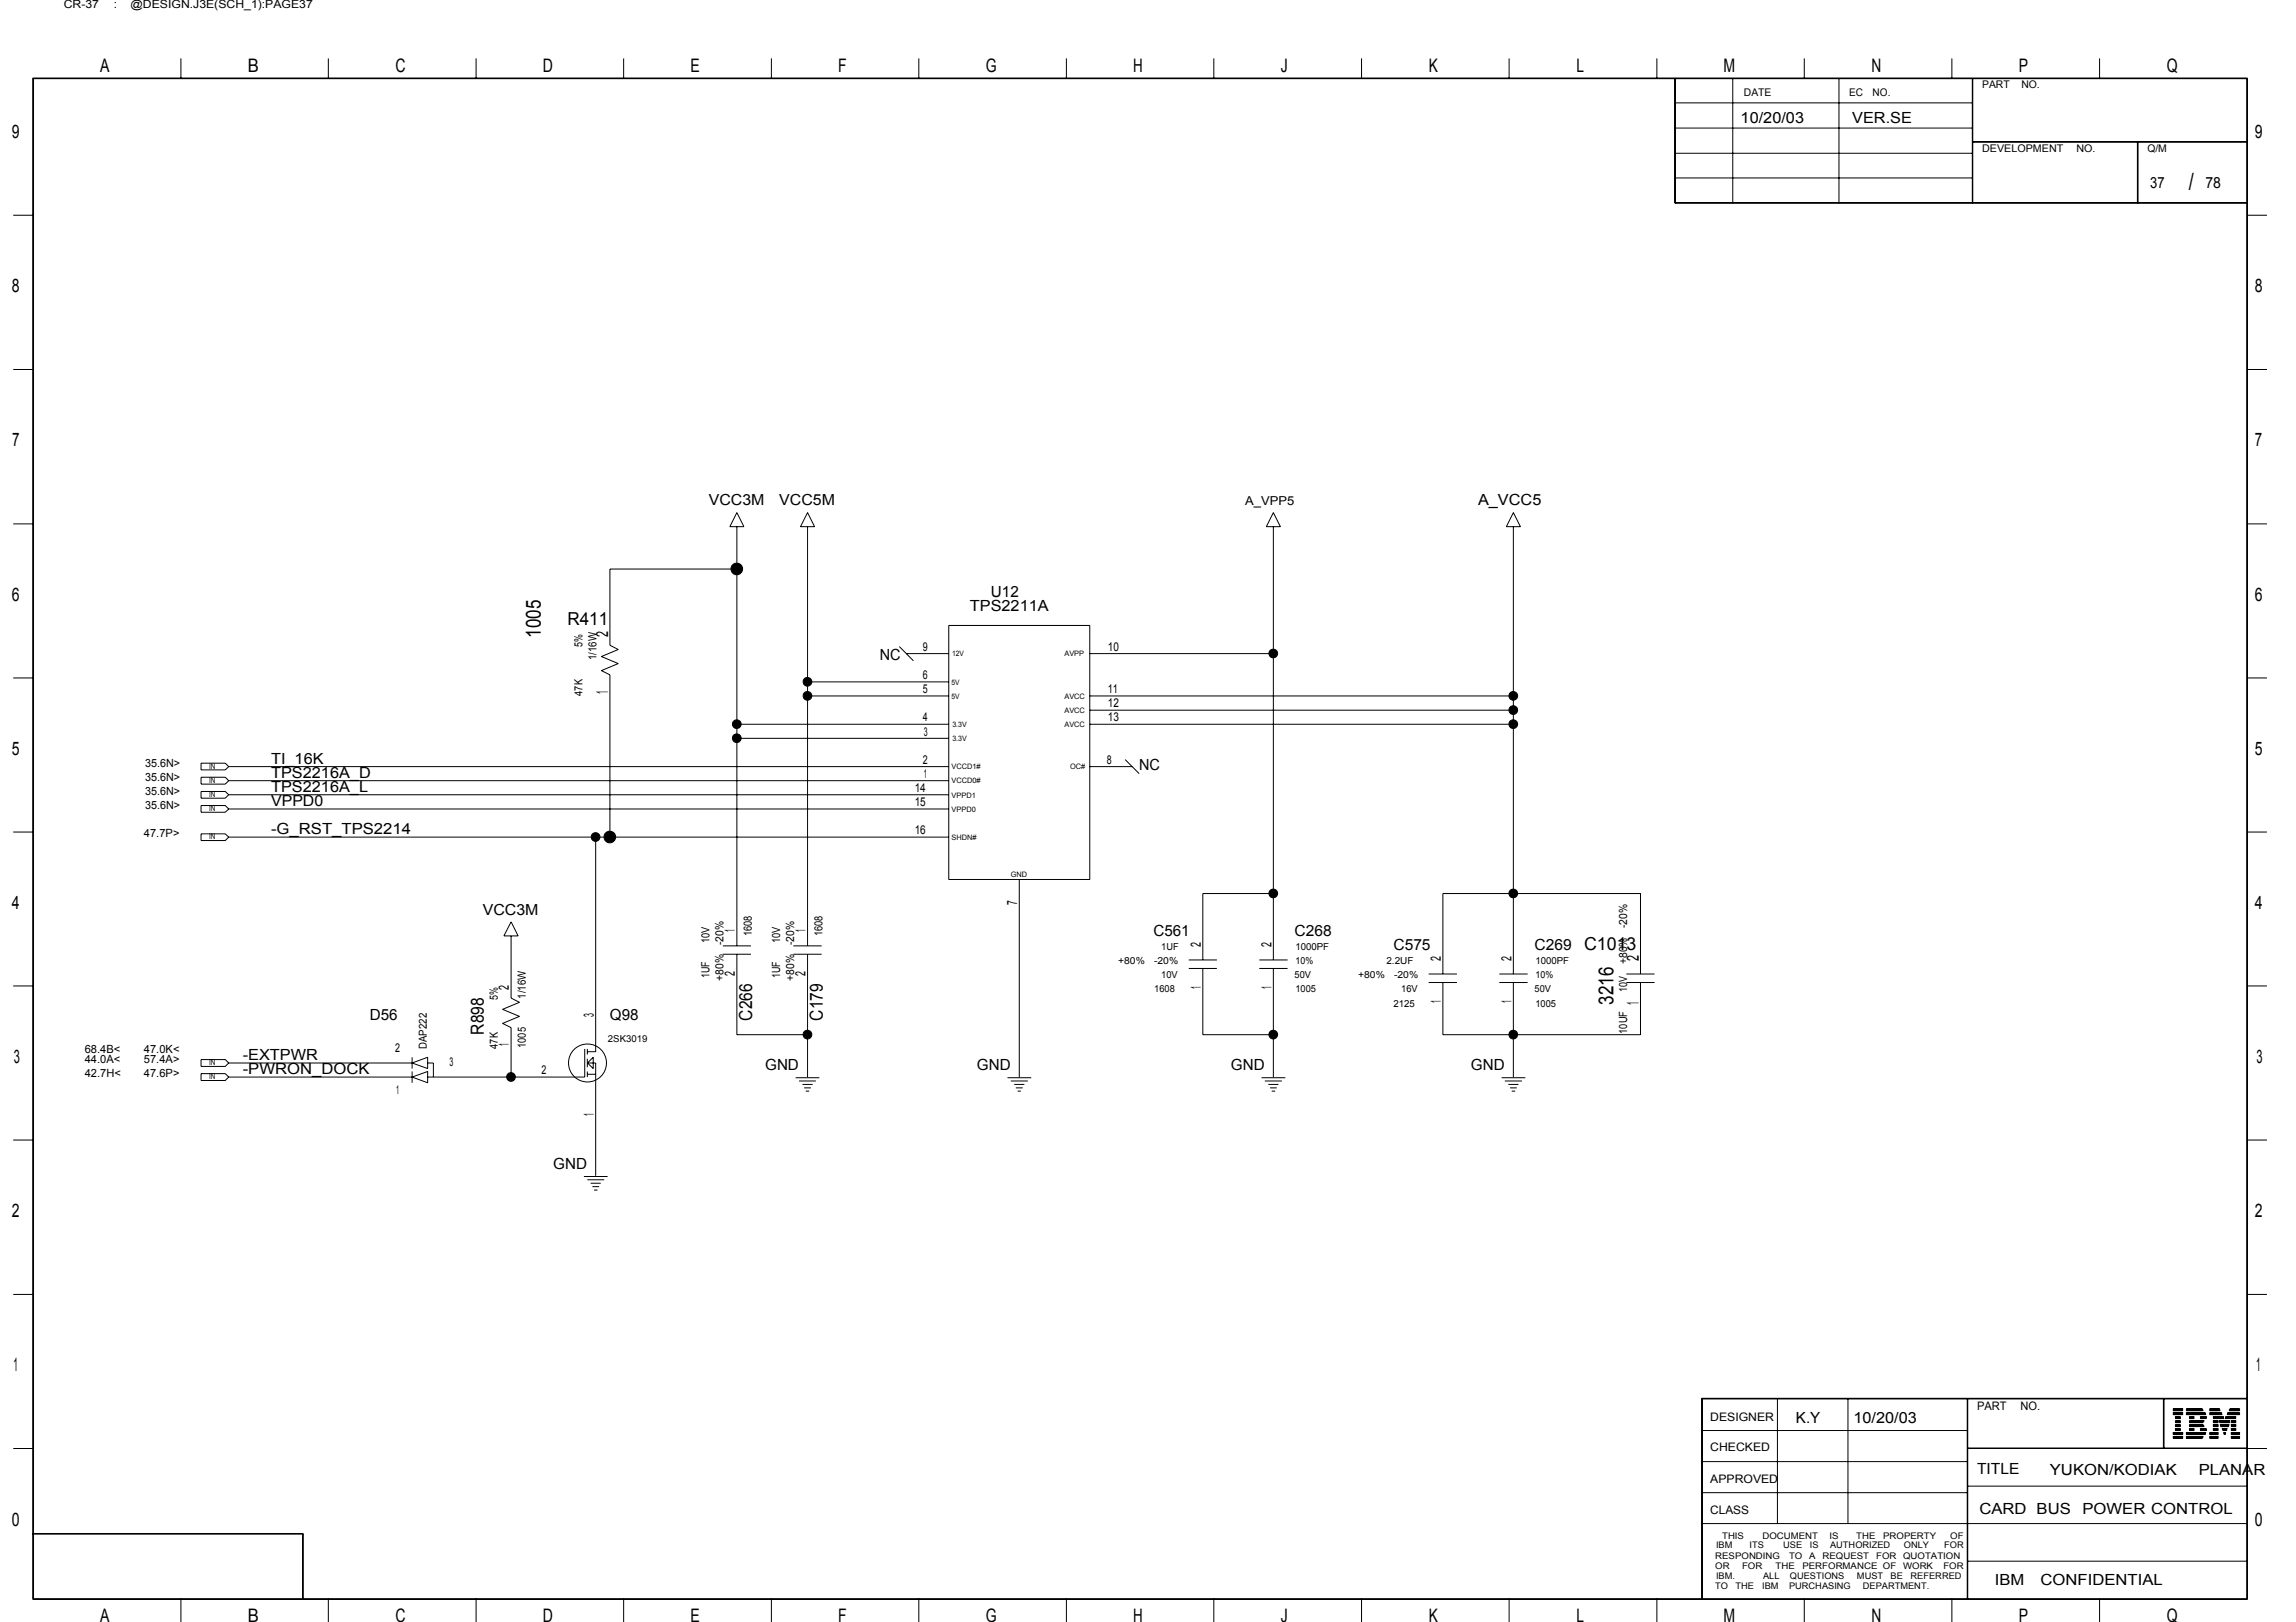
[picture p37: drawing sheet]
<svg xmlns="http://www.w3.org/2000/svg" width="297mm" height="210mm" viewBox="0 0 297 210" stroke-linecap="round" stroke-linejoin="round" font-family="sans-serif">
<defs><g id="words">
<text font-size="3.1" x="283.2" y="24.6">/</text>
<g font-size="2.7">
<text x="70" y="82.5" transform="rotate(-90 70 82.5)">1005</text>
<text x="208.8" y="130" transform="rotate(-90 208.8 130)">3216</text>
</g>
<g font-size="2.4">
<text x="13" y="9.4">A</text>
<text x="32" y="9.4">B</text>
<text x="51.2" y="9.4">C</text>
<text x="70.2" y="9.4">D</text>
<text x="89.3" y="9.4">E</text>
<text x="108.4" y="9.4">F</text>
<text x="127.5" y="9.4">G</text>
<text x="146.6" y="9.4">H</text>
<text x="165.7" y="9.4">J</text>
<text x="184.8" y="9.4">K</text>
<text x="203.9" y="9.4">L</text>
<text x="223" y="9.4">M</text>
<text x="242.1" y="9.4">N</text>
<text x="261.2" y="9.4">P</text>
<text x="280.3" y="9.4">Q</text>
<text x="1.5" y="17.9">9</text>
<text x="291.7" y="17.9">9</text>
<text x="1.5" y="37.8">8</text>
<text x="291.7" y="37.8">8</text>
<text x="1.6" y="57.8">7</text>
<text x="291.7" y="57.8">7</text>
<text x="1.5" y="77.7">6</text>
<text x="291.7" y="77.7">6</text>
<text x="1.5" y="97.7">5</text>
<text x="291.7" y="97.7">5</text>
<text x="1.5" y="117.6">4</text>
<text x="291.7" y="117.6">4</text>
<text x="1.8" y="137.5">3</text>
<text x="291.9" y="137.5">3</text>
<text x="1.5" y="157.5">2</text>
<text x="291.7" y="157.5">2</text>
<text x="1.8" y="177.5">1</text>
<text x="291.9" y="177.5">1</text>
<text x="1.5" y="197.4">0</text>
<text x="291.7" y="197.4">0</text>
<text x="13" y="209.9">A</text>
<text x="32" y="209.9">B</text>
<text x="51.2" y="209.9">C</text>
<text x="70.2" y="209.9">D</text>
<text x="89.3" y="209.9">E</text>
<text x="108.4" y="209.9">F</text>
<text x="127.5" y="209.9">G</text>
<text x="146.6" y="209.9">H</text>
<text x="165.7" y="209.9">J</text>
<text x="184.8" y="209.9">K</text>
<text x="203.9" y="209.9">L</text>
<text x="223" y="209.9">M</text>
<text x="242.1" y="209.9">N</text>
<text x="261.2" y="209.9">P</text>
<text x="280.3" y="209.9">Q</text>
</g>
<g font-size="2.3">
<text x="73.4" y="80.9">R411</text>
<text x="204.9" y="123">C1013</text>
<text x="62.6" y="133.9" transform="rotate(-90 62.6 133.9)">R898</text>
<text x="97.3" y="132.1" transform="rotate(-90 97.3 132.1)">C266</text>
<text x="106.4" y="132.1" transform="rotate(-90 106.4 132.1)">C179</text>
</g>
<g font-size="2.2">
<text x="78.7" y="82.4" transform="rotate(-90 78.7 82.4)">2</text>
<text x="78.7" y="89.8" transform="rotate(-90 78.7 89.8)">1</text>
<text x="212" y="124.4" transform="rotate(-90 212 124.4)">2</text>
<text x="212" y="130" transform="rotate(-90 212 130)">1</text>
</g>
<g font-size="2">
<text x="225.2" y="15.9">10/20/03</text>
<text x="239.6" y="15.9">VER.SE</text>
<text x="278.2" y="24.3">37</text>
<text x="285.3" y="24.3">78</text>
<text x="91.7" y="65.4">VCC3M</text>
<text x="100.8" y="65.4">VCC5M</text>
<text x="191.2" y="65.4">A_VCC5</text>
<text x="128.2" y="77.3">U12</text>
<text x="125.5" y="79.1">TPS2211A</text>
<text x="113.8" y="85.4">NC</text>
<text x="35.1" y="98.8">TI_16K</text>
<text x="35.1" y="100.6">TPS2216A_D</text>
<text x="147.4" y="99.6">NC</text>
<text x="35.1" y="104.3">VPPD0</text>
<text x="35.1" y="102.5">TPS2216A_L</text>
<text x="35.1" y="107.9">-G_RST_TPS2214</text>
<text x="62.5" y="118.4">VCC3M</text>
<text x="149.2" y="121.1">C561</text>
<text x="167.5" y="121.1">C268</text>
<text x="180.3" y="122.9">C575</text>
<text x="198.5" y="122.9">C269</text>
<text x="31.4" y="137.2">-EXTPWR</text>
<text x="47.9" y="132.1">D56</text>
<text x="78.9" y="132.1">Q98</text>
<text x="31.4" y="139">-PWRON_DOCK</text>
<text x="99" y="138.5">GND</text>
<text x="126.4" y="138.5">GND</text>
<text x="159.3" y="138.5">GND</text>
<text x="190.3" y="138.5">GND</text>
<text x="71.6" y="151.2">GND</text>
<text x="232.3" y="184.1">K.Y</text>
<text x="239.8" y="184.1">10/20/03</text>
<text x="255.8" y="190.8">TITLE</text>
<text x="265.2" y="190.9">YUKON/KODIAK</text>
<text x="284.5" y="190.9">PLANAR</text>
<text x="256.1" y="196">CARD BUS</text>
<text x="269.4" y="196">POWER CONTROL</text>
<text x="258.1" y="205.1">IBM</text>
<text x="264" y="205.1">CONFIDENTIAL</text>
</g>
<g font-size="1.8">
<text x="131.6" y="117.2" transform="rotate(-90 131.6 117.2)">7</text>
<text x="95.1" y="120.6" transform="rotate(-90 95.1 120.6)">1</text>
<text x="104.2" y="120.6" transform="rotate(-90 104.2 120.6)">1</text>
<text x="155.4" y="122.6" transform="rotate(-90 155.4 122.6)">2</text>
<text x="164.5" y="122.6" transform="rotate(-90 164.5 122.6)">2</text>
<text x="186.4" y="124.4" transform="rotate(-90 186.4 124.4)">2</text>
<text x="195.5" y="124.4" transform="rotate(-90 195.5 124.4)">2</text>
<text x="65.8" y="128.1" transform="rotate(-90 65.8 128.1)">2</text>
<text x="76.8" y="131.6" transform="rotate(-90 76.8 131.6)">3</text>
<text x="95.1" y="126.3" transform="rotate(-90 95.1 126.3)">2</text>
<text x="104.2" y="126.3" transform="rotate(-90 104.2 126.3)">2</text>
<text x="155.4" y="128" transform="rotate(-90 155.4 128)">1</text>
<text x="164.5" y="128" transform="rotate(-90 164.5 128)">1</text>
<text x="186.4" y="129.8" transform="rotate(-90 186.4 129.8)">1</text>
<text x="195.5" y="129.8" transform="rotate(-90 195.5 129.8)">1</text>
<text x="65.8" y="135.3" transform="rotate(-90 65.8 135.3)">1</text>
<text x="76.8" y="144.4" transform="rotate(-90 76.8 144.4)">1</text>
</g>
<g font-size="1.6">
<text x="161.1" y="65.4">A_VPP5</text>
<text x="119.4" y="84.2">9</text>
<text x="119.4" y="87.9">6</text>
<text x="119.4" y="89.7">5</text>
<text x="143.3" y="89.7">11</text>
<text x="143.3" y="84.2">10</text>
<text x="119.4" y="93.4">4</text>
<text x="119.5" y="95.2">3</text>
<text x="143.3" y="93.4">13</text>
<text x="143.3" y="91.5">12</text>
<text x="119.4" y="98.8">2</text>
<text x="119.5" y="100.7">1</text>
<text x="143.2" y="98.8">8</text>
<text x="118.3" y="108">16</text>
<text x="118.3" y="104.3">15</text>
<text x="118.3" y="102.5">14</text>
<text x="51.1" y="136.1">2</text>
<text x="58.1" y="137.9">3</text>
<text x="51.3" y="141.6">1</text>
<text x="70.1" y="139">2</text>
</g>
<g font-size="1.5">
<text x="8.3" y="1">CR-37</text>
<text x="14.7" y="1">:</text>
<text x="16.9" y="1">@DESIGN.J3E(SCH_1):PAGE37</text>
<text x="75.3" y="83.7" transform="rotate(-90 75.3 83.7)">5%</text>
<text x="77.2" y="85.4" transform="rotate(-90 77.2 85.4)">1/16W</text>
<text x="75.3" y="90.1" transform="rotate(-90 75.3 90.1)">47K</text>
<text x="18.8" y="99.2">35.6N&gt;</text>
<text x="18.8" y="101">35.6N&gt;</text>
<text x="18.8" y="104.7">35.6N&gt;</text>
<text x="18.8" y="102.8">35.6N&gt;</text>
<text x="18.6" y="108.3">47.7P&gt;</text>
<text x="91.8" y="122" transform="rotate(-90 91.8 122)">10V</text>
<text x="93.6" y="122.3" transform="rotate(-90 93.6 122.3)">-20%</text>
<text x="97.3" y="121.2" transform="rotate(-90 97.3 121.2)">1608</text>
<text x="100.9" y="122" transform="rotate(-90 100.9 122)">10V</text>
<text x="102.7" y="122.3" transform="rotate(-90 102.7 122.3)">-20%</text>
<text x="106.4" y="121.2" transform="rotate(-90 106.4 121.2)">1608</text>
<text x="210.5" y="124.8" transform="rotate(-90 210.5 124.8)">+80%</text>
<text x="210.5" y="120.1" transform="rotate(-90 210.5 120.1)">-20%</text>
<text x="64.4" y="129.3" transform="rotate(-90 64.4 129.3)">5%</text>
<text x="68" y="129.2" transform="rotate(-90 68 129.2)">1/16W</text>
<text x="91.8" y="126.6" transform="rotate(-90 91.8 126.6)">1UF</text>
<text x="93.6" y="126.9" transform="rotate(-90 93.6 126.9)">+80%</text>
<text x="100.9" y="126.6" transform="rotate(-90 100.9 126.6)">1UF</text>
<text x="102.7" y="126.9" transform="rotate(-90 102.7 126.9)">+80%</text>
<text x="210.5" y="128.3" transform="rotate(-90 210.5 128.3)">10V</text>
<text x="11" y="137.6">44.0A&lt;</text>
<text x="11" y="136.2">68.4B&lt;</text>
<text x="18.6" y="137.6">57.4A&gt;</text>
<text x="18.6" y="136.2">47.0K&lt;</text>
<text x="64.4" y="135.7" transform="rotate(-90 64.4 135.7)">47K</text>
<text x="68" y="135.6" transform="rotate(-90 68 135.6)">1005</text>
<text x="210.5" y="133.8" transform="rotate(-90 210.5 133.8)">10UF</text>
<text x="11" y="139.4">42.7H&lt;</text>
<text x="18.6" y="139.4">47.6P&gt;</text>
<text x="221.3" y="183.8">DESIGNER</text>
<text x="255.8" y="182.5">PART</text>
<text x="261.4" y="182.5">NO.</text>
<text x="221.3" y="191.9">APPROVED</text>
<text x="221.3" y="187.8">CHECKED</text>
<text x="221.3" y="195.9">CLASS</text>
</g>
<g font-size="1.4">
<text x="256.4" y="11.4">PART</text>
<text x="261.5" y="11.4">NO.</text>
<text x="225.6" y="12.4">DATE</text>
<text x="239.2" y="12.4">EC</text>
<text x="242.3" y="12.4">NO.</text>
<text x="256.4" y="19.7">DEVELOPMENT</text>
<text x="268.6" y="19.7">NO.</text>
<text x="277.8" y="19.7">Q/M</text>
<text x="55.2" y="135.7" transform="rotate(-90 55.2 135.7)">DAP222</text>
</g>
<g font-size="1.3">
<text x="144.6" y="124.8">+80%</text>
<text x="149.3" y="124.8">-20%</text>
<text x="150.2" y="123">1UF</text>
<text x="167.6" y="123">1000PF</text>
<text x="167.6" y="124.8">10%</text>
<text x="179.4" y="124.8">2.2UF</text>
<text x="198.6" y="124.8">1000PF</text>
<text x="149.3" y="128.4">1608</text>
<text x="150.2" y="126.6">10V</text>
<text x="167.5" y="126.6">50V</text>
<text x="167.6" y="128.4">1005</text>
<text x="175.7" y="126.6">+80%</text>
<text x="180.3" y="130.3">2125</text>
<text x="180.4" y="126.6">-20%</text>
<text x="181.3" y="128.4">16V</text>
<text x="198.5" y="128.4">50V</text>
<text x="198.6" y="126.6">10%</text>
<text x="198.6" y="130.3">1005</text>
</g>
<g font-size="1.2">
<text x="78.7" y="134.8">2SK3019</text>
<text x="221.9" y="203">OR</text>
<text x="221.9" y="201.7">RESPONDING</text>
<text x="222" y="200.4">IBM</text>
<text x="222.8" y="199.1">THIS</text>
<text x="225.4" y="203">FOR</text>
<text x="226.4" y="200.4">ITS</text>
<text x="228" y="199.1">DOCUMENT</text>
<text x="229.7" y="203">THE</text>
<text x="230.7" y="200.4">USE</text>
<text x="231.5" y="201.7">TO</text>
<text x="233.2" y="203">PERFORMANCE OF</text>
<text x="234.1" y="201.7">A</text>
<text x="234.2" y="200.4">IS</text>
<text x="235.8" y="201.7">REQUEST</text>
<text x="236.7" y="199.1">IS</text>
<text x="236.8" y="200.4">AUTHORIZED</text>
<text x="240.2" y="199.1">THE</text>
<text x="242.7" y="201.7">FOR</text>
<text x="243.6" y="199.1">PROPERTY</text>
<text x="246.2" y="203">WORK</text>
<text x="246.2" y="201.7">QUOTATION</text>
<text x="246.3" y="200.4">ONLY</text>
<text x="251.4" y="203">FOR</text>
<text x="251.5" y="200.4">FOR</text>
<text x="252.3" y="199.1">OF</text>
<text x="221.9" y="205.6">TO</text>
<text x="222" y="204.3">IBM.</text>
<text x="224.5" y="205.6">THE</text>
<text x="228" y="205.6">IBM</text>
<text x="228.1" y="204.3">ALL</text>
<text x="231.5" y="205.6">PURCHASING</text>
<text x="231.6" y="204.3">QUESTIONS</text>
<text x="240.2" y="204.3">MUST</text>
<text x="241" y="205.6">DEPARTMENT.</text>
<text x="244.6" y="204.3">BE</text>
<text x="247.2" y="204.3">REFERRED</text>
</g>
<g font-size="1">
<text x="123.1" y="88.6">5V</text>
<text x="123.2" y="84.9">12V</text>
<text x="137.7" y="84.9">AVPP</text>
<text x="123.1" y="90.4">5V</text>
<text x="123.2" y="95.9">3.3V</text>
<text x="123.2" y="94.1">3.3V</text>
<text x="137.7" y="94.1">AVCC</text>
<text x="137.7" y="92.2">AVCC</text>
<text x="137.7" y="90.4">AVCC</text>
<text x="27.1" y="101.3">IN</text>
<text x="27.1" y="99.5">IN</text>
<text x="123.1" y="101.4">VCCD0#</text>
<text x="123.1" y="99.5">VCCD1#</text>
<text x="138.4" y="99.5">OC#</text>
<text x="27.1" y="103.1">IN</text>
<text x="27.1" y="104.9">IN</text>
<text x="123.1" y="105">VPPD0</text>
<text x="123.1" y="103.2">VPPD1</text>
<text x="27.1" y="108.6">IN</text>
<text x="123.1" y="108.7">SHDN#</text>
<text x="130.8" y="113.4">GND</text>
<text x="27.1" y="137.8">IN</text>
<text x="27.1" y="139.7">IN</text>
</g>
</g></defs>
<g fill="none" stroke="#000" stroke-width=".13">
<path d="M4.2 10.1h286.6v196.9h-286.6zM4.3 10.2h286.4v196.7h-286.4zM23.4 7.6v2.5M42.5 7.6v2.5M61.6 7.6v2.5M80.7 7.6v2.5M99.8 7.6v2.5M118.9 7.6v2.5M138 7.6v2.5M157 7.6v2.5M176.1 7.6v2.5M195.2 7.6v2.5"/>
<path d="M214.4 7.6v2.5M216.7 10.1v16.2h74.1M216.7 19.8h38.5M216.7 16.6h38.5M216.7 13.3h38.5M216.7 10.1v16.2M224.2 10.1v16.2M233.4 7.6v2.5M237.9 10.1v16.2M252.5 7.6v2.5M255.2 10.1v16.2M255.2 18.4h35.6"/>
<path d="M255.2 18.3h35.6M271.6 7.6v2.5M276.5 18.4v7.9M276.6 18.4v7.9M1.7 27.9h2.5M216.7 26.2h74.1M216.7 23h38.5M290.8 27.9h2.5M1.7 47.8h2.5M290.8 47.8h2.5M1.7 67.8h2.5M95.3 66.3l.9 1.9h-1.8z"/>
<path d="M95.3 68.2v54.2M95.3 73.6h-16.4v9.9l1.1 .6-2.2 .9 2.2 .9-2.2 .9 1.1 .5v21M104.5 66.3l.9 1.9h-1.8zM104.5 68.2v54.2M164.7 66.3l.9 1.9h-1.8zM164.7 68.2v56M195.8 66.3l.9 1.9h-1.8zM195.8 68.2v57.8M290.8 67.8h2.5M1.7 87.7h2.5M26 98.8h3.1l.5 .4-.5 .4h-3.1zM29.6 99.2h93.1"/>
<path d="M95.3 93.7h27.4M95.3 95.5h27.4M104.5 88.2h18.2M104.5 90.1h18.2M116.3 83.7l1.9 1.8M117.3 84.6h5.4M122.7 80.9h18.3v32.9h-18.3zM141 84.6h23.7M141 90.1h54.8M141 93.7h54.8M141 99.2h5.5M141 91.9h54.8"/>
<path d="M145.6 98.3l1.8 1.8M290.8 87.7h2.5M1.7 107.7h2.5M26 107.9h3.1l.5 .4-.5 .5h-3.1zM26 100.6h3.1l.5 .4-.5 .5h-3.1zM26 102.4h3.1l.5 .4-.5 .5h-3.1zM26 104.2h3.1l.5 .5-.5 .4h-3.1zM29.6 101h93.1M29.6 102.8h93.1M29.6 104.7h93.1M29.6 108.3h93.1M66.1 119.3l.9 1.8h-1.8z"/>
<path d="M77.1 108.3v27.8h-1.1M131.9 113.8v25.6M164.7 115.6h-9.1v8.6M290.8 107.7h2.5M1.7 127.6h2.5M26 137.1h3.1l.5 .5-.5 .4h-3.1zM26 138.9h3.1l.5 .5-.5 .4h-3.1zM29.6 137.6h23.7M29.6 139.4h23.7M53.3 136.8v1.5M53.3 138.7v1.4M53.3 137.6l2-.8v1.5z"/>
<path d="M53.3 139.4l2-.7v1.4zM55.3 137.6h.8v1.8M66.1 121.1v8.1l1.1 .5-2.2 .9 2.2 .9-2.2 .9 1.1 .6v6.4M75.6 135.7v3.7h-20.3M76 135.7v.8M76 137v1.1M76 138.7v.7M76 139h1.1M76 137.6h1.1v14.6M76.7 136.8v1.5l-.7-.7zM93.5 122.4h3.7M93.5 123.5h3.7"/>
<path d="M95.3 123.5v10.4h9.2M102.6 122.4h3.7M102.6 123.5h3.7M102.9 139.5h3.1M103.4 139.9h2.2M104.5 123.5v15.9M130.3 139.5h3.1M130.8 139.9h2.2M153.8 125.3h3.6M153.8 124.2h3.6M155.6 125.3v8.6h9.1M162.9 125.3h3.7"/>
<path d="M162.9 124.2h3.7M163.2 139.5h3.1M163.6 139.9h2.2M164.7 125.3v14.1M184.8 127.1h3.7M184.8 126h3.7M186.7 126v-10.4h25.5v10.4M186.7 127.1v6.8h25.5v-6.8M194 127.1h3.6M194 126h3.6M194.3 139.5h3M194.7 139.9h2.2"/>
<path d="M195.8 127.1v12.3M210.4 127.1h3.7M210.4 126h3.7M290.8 127.6h2.5M1.7 147.5h2.5M75.5 152.3h3.1M76 152.7h2.2M76.4 153.1h1.3M76.6 153.6h.9M76.9 154h.4M103.8 140.3h1.3M104 140.8h.9"/>
<path d="M104.2 141.2h.5M131.2 140.3h1.3M131.4 140.8h.9M131.7 141.2h.4M164.1 140.3h1.3M164.3 140.8h.9M164.5 141.2h.5M195.1 140.3h1.3M195.4 140.8h.8M195.6 141.2h.4M290.8 147.5h2.5M1.7 167.5h2.5"/>
<path d="M290.8 167.5h2.5M1.7 187.5h2.5M4.2 198.5h35v8.4M4.2 198.5h35M39.2 198.5v8.4M220.2 185.1h34.3M220.2 181h70.6M220.2 197.2h70.6M220.2 193.2h34.3M220.2 189.1h34.3M220.2 181v25.9M230 181v16.2"/>
<path d="M239.1 181v16.2M254.5 181v25.9M254.5 192.3h36.3M254.5 187.4h36.3M254.5 187.5h38.8M254.6 181v25.9M279.9 181v6.5M280 181v6.5M281.1 182.3l1.3 .1zM281.1 182.4l1.3 .1zM281.1 182.5l1.3 .1zM281.1 182.8l1.3 .1z"/>
<path d="M281.1 182.9l1.3 .1zM281.1 183l1.3 .1zM281.1 185.4h1.3zM281.1 185.5h1.3v.1h-1.3zM281.1 185.9h1.3v.1h-1.3zM281.1 186.1h.1M281.1 185.6h1.3M281.1 186.1h1.3M281.1 186h1.3M281.4 183.3l.7 .1zM281.4 183.5h.7zM281.4 183.6h.7z"/>
<path d="M281.4 183.9h.7zM281.4 184.1h.7zM281.4 184.4h.7zM281.4 184.5h.7zM281.4 184.6h.7zM281.4 184.9h.7zM281.4 185h.7zM281.4 185.1h.7zM281.4 184h.1M281.4 184h.7M282.1 184h.1M282.4 186.1h.1"/>
<path d="M282.8 182.3l2.1 .1zM282.8 182.4l2.2 .1zM282.8 182.5l2.2 .1zM282.8 182.8l2.5 .1zM282.8 182.9l2.5 .1zM282.8 183l2.6 .1zM282.8 185.4h2.6zM282.8 185.6h2.5v-.1h-2.5v.1h2.5h-2.5M282.8 186h2.2v-.1h-2.2v.1h2.2h-2.2M282.8 186.1h.1M282.8 186.1h2.1M283.2 184.1h1.8z"/>
<path d="M283.2 184.4h1.8zM283.2 183.9h2zM283.2 184.6h2zM283.2 183.3l.7 .1zM283.2 183.5h.7zM283.2 183.6h.7zM283.2 184h.1M283.2 184.5h1.9zM283.2 184.9h.7zM283.2 185h.7zM283.2 185.1h.7zM283.2 184h1.9"/>
<path d="M284.7 183.3l.8 .1zM284.7 183.5h.8zM284.7 185h.8zM284.7 185.1h.8zM284.7 183.6h.7zM284.7 184.9h.7zM284.9 186.1h.1M285.1 184h.1M285.9 185.4h1.1zM285.9 185.5h1.1v.1h-1.1zM285.9 185.9h1.1v.1h-1.1zM285.9 182.3l1.3 .1z"/>
<path d="M285.9 182.4l1.3 .1zM285.9 182.5l1.3 .1zM285.9 182.8l1.5 .1zM285.9 182.9l1.5 .1zM285.9 183l1.6 .1zM285.9 186.1h.1M285.9 185.6h1.1M285.9 186.1h1.1M285.9 186h1.1M286.3 183.9h.7zM286.3 184.1h.7zM286.3 184.4h.7z"/>
<path d="M286.3 184.5h.7zM286.3 184.6h.7zM286.3 184.9h.7zM286.3 185h.7zM286.3 185.1h.7zM286.3 183.6h1.4zM286.3 183.5h1.4zM286.3 183.3l1.4 .1zM286.3 184h.1M286.3 184h.7M287 184h.1M287 186.1h.1"/>
<path d="M287.1 183.9h1.4zM287.1 184h.1M287.1 184h1.4M287.2 184.1h1.3zM287.2 184.4h1.2zM287.3 184.5h1zM287.3 184.6h1zM287.5 184.9h.6zM287.5 185h.6zM287.6 185.1h.5zM287.7 185.4h.2zM287.7 185.5h.2v.1h-.2z"/>
<path d="M287.7 185.6h.2zM287.9 183.6h1.4zM287.9 183.3l1.4 .1zM287.9 183.5h1.4zM288.1 183l1.6 .1zM288.2 182.8l1.5 .1zM288.2 182.9l1.5 .1zM288.4 182.4l1.3 .1zM288.4 182.5l1.3 .1zM288.5 182.3l1.2 .1zM288.5 184h.1M288.6 185.4h1.1z"/>
<path d="M288.6 185.5h1.1v.1h-1.1zM288.6 185.9h1.1v.1h-1.1zM288.6 183.9h.7zM288.6 184h.1M288.6 184.1h.7zM288.6 184.4h.7zM288.6 184.5h.7zM288.6 184.6h.7zM288.6 184.9h.7zM288.6 185h.7zM288.6 185.1h.7zM288.6 186.1h.1"/>
<path d="M288.6 185.6h1.1M288.6 186.1h1.1M288.6 186h1.1M288.6 184h.7M289.3 184h.1M289.7 186.1h.1M290.8 181h-70.6v25.9M23.4 206.9v3M42.5 206.9v3M61.6 206.9v3M80.7 206.9v3M99.8 206.9v3"/>
<path d="M118.9 206.9v3M138 206.9v3M157 206.9v3M176.1 206.9v3M195.2 206.9v3M214.4 206.9v3M233.4 206.9v3M252.5 206.9v3M254.5 202h36.3M271.6 206.9v3"/>
<circle cx="76" cy="137.6" r="2.46"/>
</g>
<g fill="#000" stroke="#000" stroke-width=".13">
<circle cx="95.3" cy="73.6" r=".76"/>
<circle cx="95.3" cy="95.5" r=".57"/>
<circle cx="95.3" cy="93.7" r=".57"/>
<circle cx="104.5" cy="90.1" r=".57"/>
<circle cx="104.5" cy="88.2" r=".57"/>
<circle cx="164.7" cy="84.6" r=".57"/>
<circle cx="195.8" cy="90.1" r=".57"/>
<circle cx="195.8" cy="91.9" r=".57"/>
<circle cx="195.8" cy="93.7" r=".57"/>
<circle cx="77" cy="108.3" r=".57"/>
<circle cx="78.9" cy="108.3" r=".76"/>
<circle cx="164.7" cy="115.6" r=".57"/>
<circle cx="195.8" cy="115.6" r=".57"/>
<circle cx="66.1" cy="139.4" r=".57"/>
<circle cx="104.5" cy="133.9" r=".57"/>
<circle cx="164.7" cy="133.9" r=".57"/>
<circle cx="195.8" cy="133.9" r=".57"/>
</g>
<use href="#words"/>
</svg>
